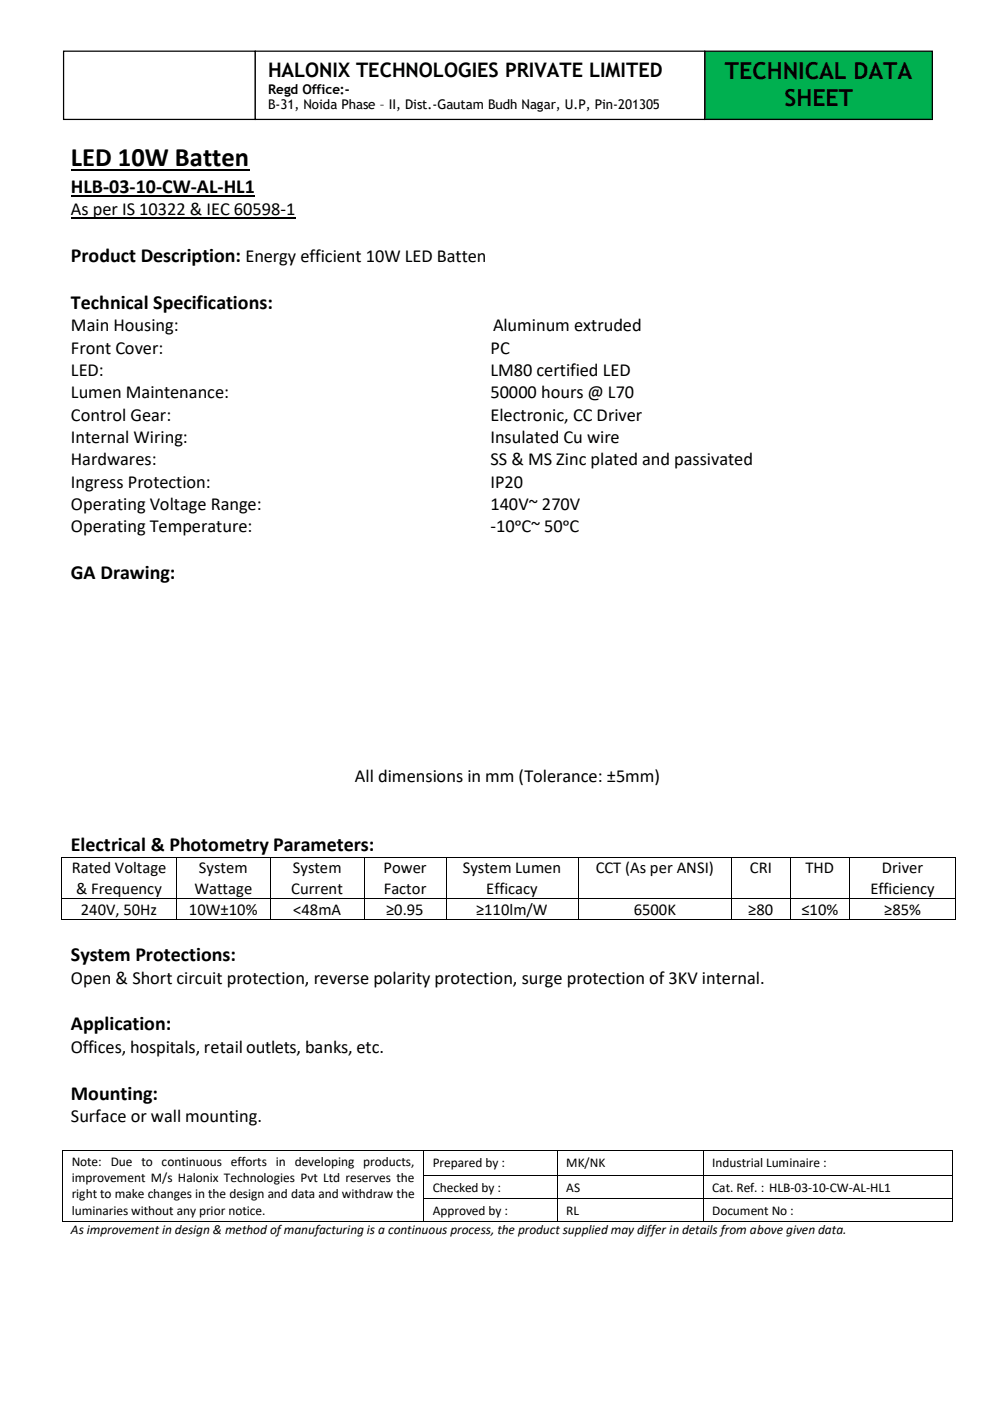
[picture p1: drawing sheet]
<svg xmlns="http://www.w3.org/2000/svg" width="210mm" height="297mm" viewBox="0 0 210 297" stroke-linecap="round" stroke-linejoin="round" font-family="sans-serif">
<defs><g id="words">
<text font-size="5.6" x="15" y="35.3">LED 10W Batten</text>
<g font-size="5">
<text x="153.7" y="16.7">TECHNICAL DATA</text>
<text x="166.3" y="22.4">SHEET</text>
</g>
<g font-size="4.2">
<text x="56.8" y="16.3">HALONIX TECHNOLOGIES PRIVATE LIMITED</text>
<text x="15" y="40.9">HLB-03-10-CW-AL-HL1</text>
<text x="15" y="55.5">Product Description: Energy efficient 10W LED Batten</text>
<text x="15" y="65.4">Technical Specifications:</text>
<text x="15" y="122.7">GA Drawing:</text>
<text x="15" y="180.4">Electrical &amp; Photometry Parameters:</text>
<text x="15" y="203.8">System Protections:</text>
<text x="15" y="218.4">Application:</text>
<text x="15" y="233">Mounting:</text>
</g>
<g font-size="3.9">
<text x="15" y="45.6">As per IS 10322 &amp; IEC 60598-1</text>
<text x="15" y="70.2">Main Housing:</text>
<text x="104.5" y="70.2">Aluminum extruded</text>
<text x="15" y="74.9">Front Cover:</text>
<text x="104" y="74.9">PC</text>
<text x="15" y="79.7">LED:</text>
<text x="104" y="79.7">LM80 certified LED</text>
<text x="15" y="84.4">Lumen Maintenance:</text>
<text x="15" y="89.2">Control Gear:</text>
<text x="104" y="84.4">50000 hours @ L70</text>
<text x="104" y="89.2">Electronic, CC Driver</text>
<text x="15" y="93.9">Internal Wiring:</text>
<text x="104" y="93.9">Insulated Cu wire</text>
<text x="15" y="98.6">Hardwares:</text>
<text x="104" y="98.6">SS &amp; MS Zinc plated and passivated</text>
<text x="15" y="103.4">Ingress Protection:</text>
<text x="104" y="103.4">IP20</text>
<text x="15" y="108.1">Operating Voltage Range:</text>
<text x="15" y="112.8">Operating Temperature:</text>
<text x="104" y="108.1">140V~ 270V</text>
<text x="104" y="112.8">-10ᵒC~ 50ᵒC</text>
<text x="75.2" y="165.8">All dimensions in mm (Tolerance: ±5mm)</text>
<text x="15" y="208.6">Open &amp; Short circuit protection, reverse polarity protection, surge protection of 3KV internal.</text>
<text x="15" y="223.2">Offices, hospitals, retail outlets, banks, etc.</text>
<text x="15" y="237.8">Surface or wall mounting.</text>
</g>
<g font-size="3.5">
<text x="15.2" y="185.1">Rated Voltage</text>
<text x="42.2" y="185.1">System</text>
<text x="62.1" y="185.1">System</text>
<text x="81.3" y="185.1">Power</text>
<text x="98.1" y="185.1">System Lumen</text>
<text x="126.3" y="185.1">CCT (As per ANSI)</text>
<text x="159" y="185.1">CRI</text>
<text x="170.8" y="185.1">THD</text>
<text x="186.9" y="185.1">Driver</text>
<text x="16.1" y="189.4">&amp; Frequency</text>
<text x="41.2" y="189.4">Wattage</text>
<text x="61.7" y="189.4">Current</text>
<text x="81.3" y="189.4">Factor</text>
<text x="103.1" y="189.4">Efficacy</text>
<text x="184.5" y="189.4">Efficiency</text>
<text x="17.1" y="193.9">240V, 50Hz</text>
<text x="40.1" y="193.9">10W±10%</text>
<text x="62.2" y="193.9">&lt;48mA</text>
<text x="81.8" y="193.9">≥0.95</text>
<text x="100.9" y="193.9">≥110lm/W</text>
<text x="134.3" y="193.9">6500K</text>
<text x="158.6" y="193.9">≥80</text>
<text x="169.9" y="193.9">≤10%</text>
<text x="187.4" y="193.9">≥85%</text>
</g>
<g font-size="2.8">
<text x="56.8" y="19.9">Regd Office:-</text>
<text x="56.8" y="23.2">B-31, Noida Phase – II, Dist.-Gautam Budh Nagar, U.P, Pin-201305</text>
<text x="15.2" y="247.1">Note: Due to continuous efforts in developing products,</text>
<text x="15.2" y="250.5">improvement M/s Halonix Technologies Pvt Ltd reserves the</text>
<text x="91.7" y="247.4">Prepared by :</text>
<text x="120" y="247.4">MK/NK</text>
<text x="151" y="247.4">Industrial Luminaire :</text>
<text x="15.2" y="254">right to make changes in the design and data and withdraw the</text>
<text x="15.2" y="257.4">luminaries without any prior notice.</text>
<text x="91.7" y="252.6">Checked by :</text>
<text x="91.7" y="257.4">Approved by :</text>
<text x="120" y="252.6">AS</text>
<text x="120" y="257.4">RL</text>
<text x="151" y="252.6">Cat. Ref. : HLB-03-10-CW-AL-HL1</text>
<text x="151" y="257.4">Document No :</text>
<text x="15" y="261.6">As improvement in design &amp; method of manufacturing is a continuous process, the product supplied may differ in details from above given data.</text>
</g>
</g></defs>
<path d="M15 36.1h37.8" fill="none" stroke="#000" stroke-width=".38"/>
<path d="M15 41.5h39" fill="none" stroke="#000" stroke-width=".3"/>
<path d="M15 46.2h47.6" fill="none" stroke="#000" stroke-width=".25"/>
<g fill="#000">
<path d="M13 181.6h.2v.1h-.2z" fill-rule="evenodd"/>
<path d="M13 181.6h.2v.1h-.2z" fill-rule="evenodd"/>
<path d="M13 190.4h.2v.1h-.2z" fill-rule="evenodd"/>
<path d="M13 194.8h.2v.2h-.2z" fill-rule="evenodd"/>
<path d="M13 194.8h.2v.2h-.2z" fill-rule="evenodd"/>
<path d="M37.3 181.6h.2v.1h-.2z" fill-rule="evenodd"/>
<path d="M37.3 190.4h.2v.1h-.2z" fill-rule="evenodd"/>
<path d="M37.3 194.8h.2v.2h-.2z" fill-rule="evenodd"/>
<path d="M57.2 181.6h.2v.1h-.2z" fill-rule="evenodd"/>
<path d="M57.2 190.4h.2v.1h-.2z" fill-rule="evenodd"/>
<path d="M57.2 194.8h.2v.2h-.2z" fill-rule="evenodd"/>
<path d="M77.1 181.6h.2v.1h-.2z" fill-rule="evenodd"/>
<path d="M77.1 190.4h.2v.1h-.2z" fill-rule="evenodd"/>
<path d="M77.1 194.8h.2v.2h-.2z" fill-rule="evenodd"/>
<path d="M94.5 181.6h.2v.1h-.2z" fill-rule="evenodd"/>
<path d="M94.5 190.4h.2v.1h-.2z" fill-rule="evenodd"/>
<path d="M94.5 194.8h.2v.2h-.2z" fill-rule="evenodd"/>
<path d="M122.5 181.6h.2v.1h-.2z" fill-rule="evenodd"/>
<path d="M122.5 190.4h.2v.1h-.2z" fill-rule="evenodd"/>
<path d="M122.5 194.8h.2v.2h-.2z" fill-rule="evenodd"/>
<path d="M155 181.6h.2v.1h-.2z" fill-rule="evenodd"/>
<path d="M155 190.4h.2v.1h-.2z" fill-rule="evenodd"/>
<path d="M155 194.8h.2v.2h-.2z" fill-rule="evenodd"/>
<path d="M167.5 181.6h.2v.1h-.2z" fill-rule="evenodd"/>
<path d="M167.5 190.4h.2v.1h-.2z" fill-rule="evenodd"/>
<path d="M167.5 194.8h.2v.2h-.2z" fill-rule="evenodd"/>
<path d="M180 181.6h.2v.1h-.2z" fill-rule="evenodd"/>
<path d="M180 190.4h.2v.1h-.2z" fill-rule="evenodd"/>
<path d="M180 194.8h.2v.2h-.2z" fill-rule="evenodd"/>
<path d="M202.5 181.6h.2v.1h-.2z" fill-rule="evenodd"/>
<path d="M202.5 181.6h.2v.1h-.2z" fill-rule="evenodd"/>
<path d="M202.5 190.4h.2v.1h-.2z" fill-rule="evenodd"/>
<path d="M202.5 194.8h.2v.2h-.2z" fill-rule="evenodd"/>
<path d="M202.5 194.8h.2v.2h-.2z" fill-rule="evenodd"/>
<path d="M13.2 243.7h.2v.1h-.2z" fill-rule="evenodd"/>
<path d="M13.2 243.7h.2v.1h-.2z" fill-rule="evenodd"/>
<path d="M13.2 249.1h.2v.2h-.2z" fill-rule="evenodd"/>
<path d="M13.2 254h.2v.2h-.2z" fill-rule="evenodd"/>
<path d="M13.2 258.8h.2v.1h-.2z" fill-rule="evenodd"/>
<path d="M13.2 258.8h.2v.1h-.2z" fill-rule="evenodd"/>
<path d="M89.7 243.7h.2v.1h-.2z" fill-rule="evenodd"/>
<path d="M89.7 249.1h.2v.2h-.2z" fill-rule="evenodd"/>
<path d="M89.7 254h.2v.2h-.2z" fill-rule="evenodd"/>
<path d="M89.7 258.8h.2v.1h-.2z" fill-rule="evenodd"/>
<path d="M118.1 243.7h.2v.1h-.2z" fill-rule="evenodd"/>
<path d="M118.1 249.1h.2v.2h-.2z" fill-rule="evenodd"/>
<path d="M118.1 254h.2v.2h-.2z" fill-rule="evenodd"/>
<path d="M118.1 258.8h.2v.1h-.2z" fill-rule="evenodd"/>
<path d="M149 243.7h.1v.1h-.1z" fill-rule="evenodd"/>
<path d="M149 249.1h.1v.2h-.1z" fill-rule="evenodd"/>
<path d="M149 254h.1v.2h-.1z" fill-rule="evenodd"/>
<path d="M149 258.8h.1v.1h-.1z" fill-rule="evenodd"/>
<path d="M201.8 243.7h.1v.1h-.1z" fill-rule="evenodd"/>
<path d="M201.8 243.7h.1v.1h-.1z" fill-rule="evenodd"/>
<path d="M201.8 249.1h.1v.2h-.1z" fill-rule="evenodd"/>
<path d="M201.8 254h.1v.2h-.1z" fill-rule="evenodd"/>
<path d="M201.8 258.8h.1v.1h-.1z" fill-rule="evenodd"/>
<path d="M201.8 258.8h.1v.1h-.1z" fill-rule="evenodd"/>
</g>
<g fill="none" stroke="#000" stroke-width=".21">
<path d="M13.1 181.7v8.7M13.1 190.5v4.3M13.2 181.6h24.1M13.2 190.4h24.1M13.2 194.9h24.1M37.4 181.7v8.7M37.4 190.5v4.3M37.5 181.6h19.7M37.5 190.4h19.7M37.5 194.9h19.7M57.3 181.7v8.7M57.3 190.5v4.3"/>
<path d="M57.4 181.6h19.7M57.4 190.4h19.7M57.4 194.9h19.7M77.2 181.7v8.7M77.2 190.5v4.3M77.3 181.6h17.2M77.3 190.4h17.2M77.3 194.9h17.2M94.6 181.7v8.7M94.6 190.5v4.3M94.7 181.6h27.8M94.7 190.4h27.8"/>
<path d="M94.7 194.9h27.8M122.6 181.7v8.7M122.6 190.5v4.3M122.7 181.6h32.3M122.7 190.4h32.3M122.7 194.9h32.3M155.1 181.7v8.7M155.1 190.5v4.3M155.2 181.6h12.3M155.2 190.4h12.3M155.2 194.9h12.3M167.6 181.7v8.7"/>
<path d="M167.6 190.5v4.3M167.7 181.6h12.3M167.7 190.4h12.3M167.7 194.9h12.3M180.1 181.7v8.7M180.1 190.5v4.3M180.2 181.6h22.3M180.2 190.4h22.3M180.2 194.9h22.3M202.6 181.7v8.7M202.6 190.5v4.3M13.3 243.8v5.3"/>
<path d="M13.3 249.3v4.7M13.3 254.2v4.6M13.4 243.7h76.3M13.4 258.9h76.3M89.8 243.8v5.3M89.8 249.3v4.7M89.8 254.2v4.6M89.9 243.7h28.2M89.9 249.2h28.2M89.9 254.1h28.2M89.9 258.9h28.2M118.2 243.8v5.3"/>
<path d="M118.2 249.3v4.7M118.2 254.2v4.6M118.3 243.7h30.7M118.3 249.2h30.7M118.3 254.1h30.7M118.3 258.9h30.7M149 243.8v5.3M149 249.3v4.7M149 254.2v4.6M149.1 243.7h52.7M149.1 249.2h52.7M149.1 254.1h52.7"/>
<path d="M149.1 258.9h52.7M201.8 243.8v5.3M201.8 249.3v4.7M201.8 254.2v4.6"/>
</g>
<path d="M149.4 10.8h48.2v14.5h-48.2z" fill-rule="evenodd" fill="#00b050"/>
<path d="M149.4 10.8h48.2v14.5h-48.2z" fill="none" stroke="#000" stroke-width=".26"/>
<path d="M13.5 10.8h40.6v14.5h-40.6z" fill-rule="evenodd" fill="#fff"/>
<path d="M13.5 10.8h40.6v14.5h-40.6z" fill="none" stroke="#000" stroke-width=".26"/>
<path d="M54.1 10.8h95.3v14.5h-95.3z" fill-rule="evenodd" fill="#fff"/>
<path d="M54.1 10.8h95.3v14.5h-95.3z" fill="none" stroke="#000" stroke-width=".26"/>
<use href="#words"/>
</svg>
